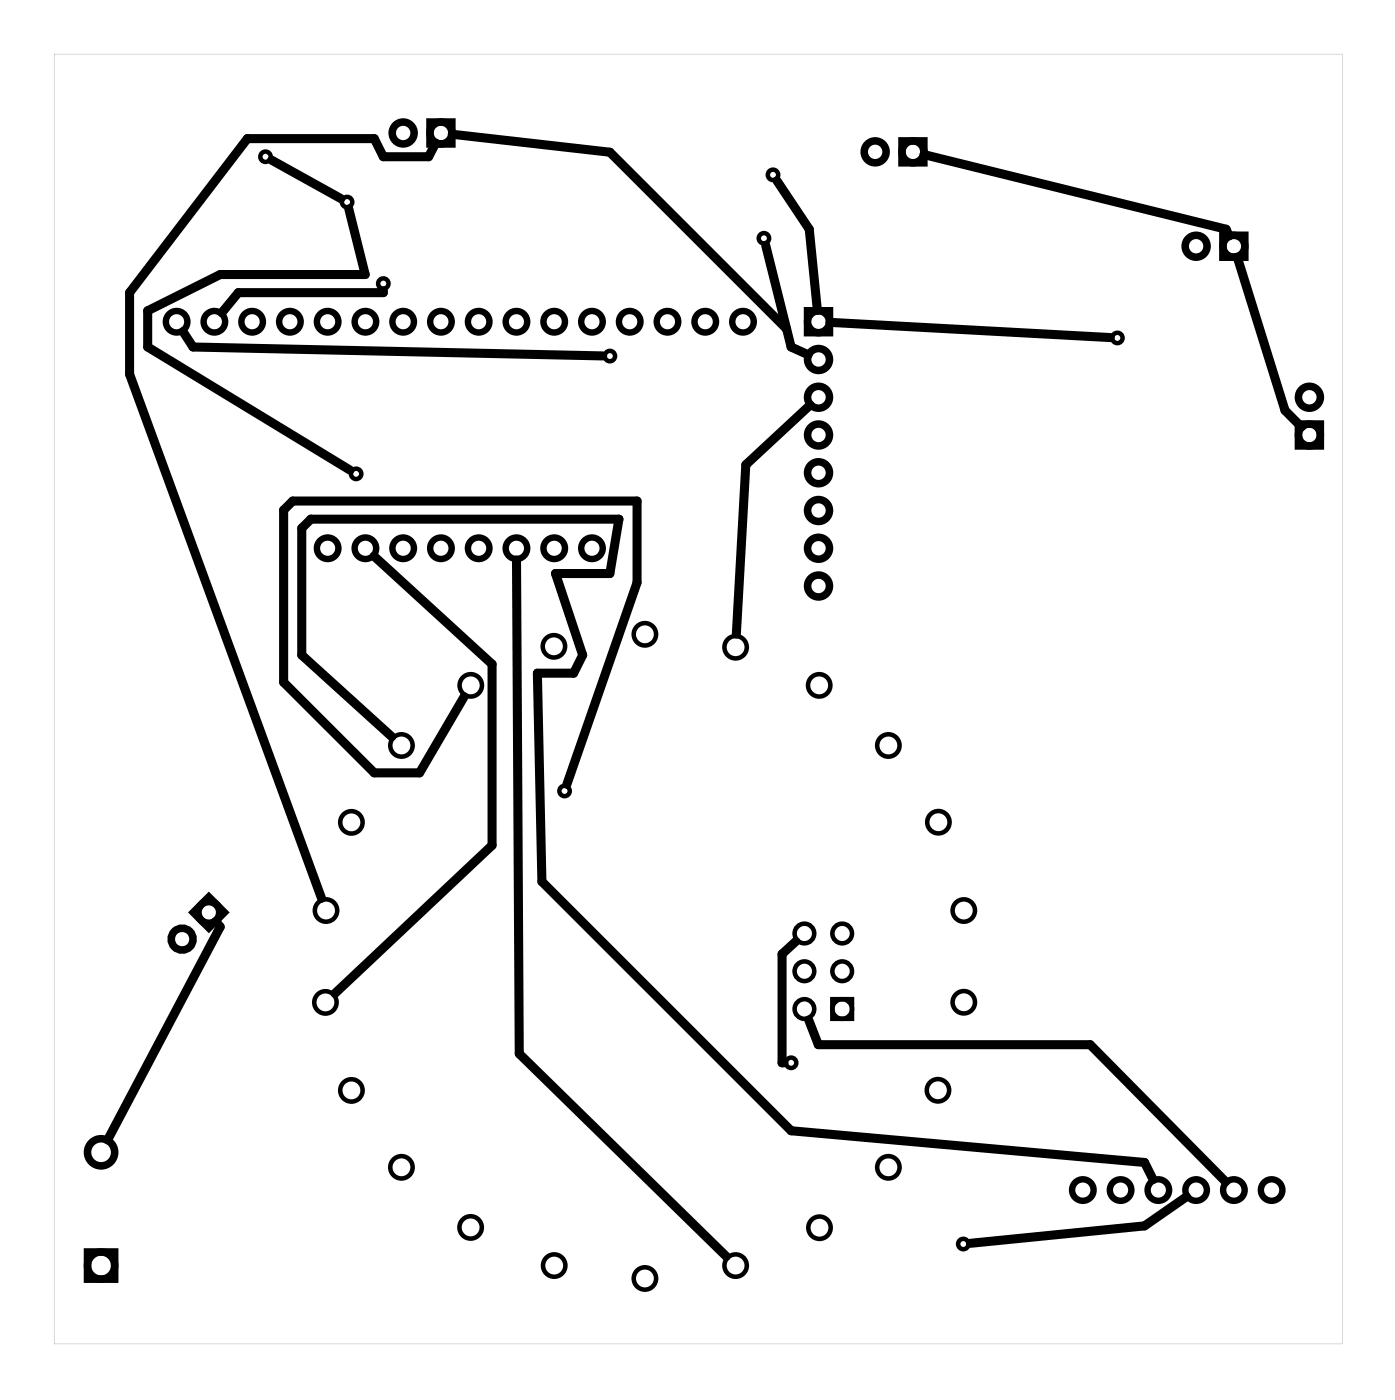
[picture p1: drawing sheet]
<svg xmlns="http://www.w3.org/2000/svg" width="94mm" height="94mm" viewBox="0 0 94 94" stroke-linecap="round" stroke-linejoin="round" font-family="sans-serif">
<path d="M3.6 3.6h86.7v86.8h-86.7zM3.6 3.6v86.8h86.7v-86.8z" fill="#000"/>
<g fill="none" stroke="#000" stroke-width=".3">
<path d="M56 67.2h1.3v1.3h-1.3z"/>
<circle cx="17.9" cy="10.5" r=".35"/>
<circle cx="23.3" cy="13.6" r=".35"/>
<circle cx="25.8" cy="19.1" r=".35"/>
<circle cx="51.4" cy="16" r=".35"/>
<circle cx="52" cy="11.8" r=".35"/>
<circle cx="24" cy="31.9" r=".35"/>
<circle cx="41" cy="24" r=".35"/>
<circle cx="75.2" cy="22.7" r=".35"/>
<circle cx="23.6" cy="55.3" r=".75"/>
<circle cx="27" cy="50.2" r=".75"/>
<circle cx="31.7" cy="46.1" r=".75"/>
<circle cx="37.3" cy="43.5" r=".75"/>
<circle cx="38" cy="53.2" r=".35"/>
<circle cx="43.4" cy="42.7" r=".75"/>
<circle cx="49.5" cy="43.5" r=".75"/>
<circle cx="55.1" cy="46.1" r=".75"/>
<circle cx="59.8" cy="50.2" r=".75"/>
<circle cx="63.1" cy="55.3" r=".75"/>
<circle cx="21.9" cy="67.4" r=".75"/>
<circle cx="21.9" cy="61.3" r=".75"/>
<circle cx="23.6" cy="73.4" r=".75"/>
<circle cx="27" cy="78.5" r=".75"/>
<circle cx="53.2" cy="71.5" r=".35"/>
<circle cx="54.1" cy="62.8" r=".66"/>
<circle cx="54.1" cy="67.9" r=".66"/>
<circle cx="54.1" cy="65.3" r=".66"/>
<circle cx="56.7" cy="62.8" r=".66"/>
<circle cx="56.7" cy="67.9" r=".66"/>
<circle cx="56.7" cy="65.3" r=".66"/>
<circle cx="59.8" cy="78.5" r=".75"/>
<circle cx="63.1" cy="73.4" r=".75"/>
<circle cx="64.8" cy="61.3" r=".75"/>
<circle cx="64.8" cy="67.4" r=".75"/>
<circle cx="31.7" cy="82.6" r=".75"/>
<circle cx="37.3" cy="85.1" r=".75"/>
<circle cx="43.4" cy="86" r=".75"/>
<circle cx="49.5" cy="85.1" r=".75"/>
<circle cx="55.1" cy="82.6" r=".75"/>
<circle cx="64.8" cy="83.7" r=".35"/>
</g>
<g fill="none" stroke="#000" stroke-width=".51">
<path d="M28.9 8.2h1.5v1.5h-1.5zM60.7 9.5h1.4v1.5h-1.4zM82.3 15.8h1.4v1.5h-1.4zM87.3 28.5h1.5v1.5h-1.5zM13 61.4l1-1.1 1.1 1.1-1.1 1zM5.9 84.2h1.8v1.9h-1.8z"/>
<circle cx="27.1" cy="8.9" r=".74"/>
<circle cx="29.7" cy="8.9" r=".74"/>
<circle cx="58.9" cy="10.2" r=".74"/>
<circle cx="61.4" cy="10.2" r=".74"/>
<circle cx="80.5" cy="16.6" r=".74"/>
<circle cx="83" cy="16.6" r=".74"/>
<circle cx="55.1" cy="39.4" r=".74"/>
<circle cx="55.1" cy="34.3" r=".74"/>
<circle cx="55.1" cy="36.9" r=".74"/>
<circle cx="55.1" cy="31.8" r=".74"/>
<circle cx="55.1" cy="29.3" r=".74"/>
<circle cx="55.1" cy="26.7" r=".74"/>
<circle cx="55.1" cy="21.6" r=".74"/>
<circle cx="55.1" cy="24.2" r=".74"/>
<circle cx="88.1" cy="29.3" r=".74"/>
<circle cx="88.1" cy="26.7" r=".74"/>
<circle cx="6.8" cy="77.5" r=".91"/>
<circle cx="12.3" cy="63.2" r=".74"/>
<circle cx="14" cy="61.4" r=".74"/>
<circle cx="6.8" cy="85.1" r=".91"/>
</g>
<g fill="none" stroke="#000" stroke-width=".43">
<circle cx="11.9" cy="21.6" r=".72"/>
<circle cx="14.4" cy="21.6" r=".72"/>
<circle cx="17" cy="21.6" r=".72"/>
<circle cx="19.5" cy="21.6" r=".72"/>
<circle cx="22" cy="21.6" r=".72"/>
<circle cx="22" cy="36.9" r=".72"/>
<circle cx="24.6" cy="21.6" r=".72"/>
<circle cx="24.6" cy="36.9" r=".72"/>
<circle cx="27.1" cy="21.6" r=".72"/>
<circle cx="27.1" cy="36.9" r=".72"/>
<circle cx="29.7" cy="21.6" r=".72"/>
<circle cx="29.7" cy="36.9" r=".72"/>
<circle cx="32.2" cy="21.6" r=".72"/>
<circle cx="32.2" cy="36.9" r=".72"/>
<circle cx="34.7" cy="21.6" r=".72"/>
<circle cx="34.7" cy="36.9" r=".72"/>
<circle cx="37.3" cy="21.6" r=".72"/>
<circle cx="37.3" cy="36.9" r=".72"/>
<circle cx="39.8" cy="21.6" r=".72"/>
<circle cx="39.8" cy="36.9" r=".72"/>
<circle cx="42.4" cy="21.6" r=".72"/>
<circle cx="44.9" cy="21.6" r=".72"/>
<circle cx="47.4" cy="21.6" r=".72"/>
<circle cx="50" cy="21.6" r=".72"/>
<circle cx="72.8" cy="80.1" r=".72"/>
<circle cx="75.4" cy="80.1" r=".72"/>
<circle cx="77.9" cy="80.1" r=".72"/>
<circle cx="80.5" cy="80.1" r=".72"/>
<circle cx="83" cy="80.1" r=".72"/>
<circle cx="85.5" cy="80.1" r=".72"/>
</g>
<path d="M54.3 20.9h1.5v1.5h-1.5z" fill="none" stroke="#000" stroke-width=".41"/>
<g fill="none" stroke="#000" stroke-width=".61">
<path d="M18.3 10.8l4.6 2.6M23.5 14.1l1.1 4.4h-9.8l-4.9 2.4v2.4l13.6 8.3M25.8 19.6v.1h-9.8l-1.1 1.3M29.3 9.6l-.5 .9h-3l-.6-1.2h-8.6l-7.9 10.4v5.5l12.9 35.2M30.4 9l10.6 1.2 11.9 11.9M51.5 16.5l1.7 6.8 1.2 .6M52.3 12.2l2.1 3.2 .6 5.5M62.2 10.4l20.3 5 .2 .5M83.2 17.3l3.2 10.3 1.1 1.1M12.3 22.3l.7 1 27.5 .6M25.2 37.4l7.9 7.3v12.2l-10.6 9.9M34.7 37.7l.2 33.2 14 13.6"/>
<path d="M54.5 27.2l-4.3 4.1-.7 11.4M55.8 21.7l18.9 1M26.4 49.6l-6.1-5.5v-8.6l.6-.6h20.7l-.6 3.7h-3.6l1.8 5.5-.6 1.2h-2.5l.4 14 16.7 16.8 23.8 2.1 .6 1.2M31.2 46.9l-3 5.1h-3l-6.1-6.1v-11.6l.6-.6h23.2v5.5l-4.8 13.6M14.5 62l.3 .4-7.6 14.3M53.5 63.3l-.9 .9v7.3h.1M54.4 68.6l.6 1.7h18.3l9.1 9.2M79.8 80.5l-2.8 2-11.7 1.1"/>
</g>
</svg>
